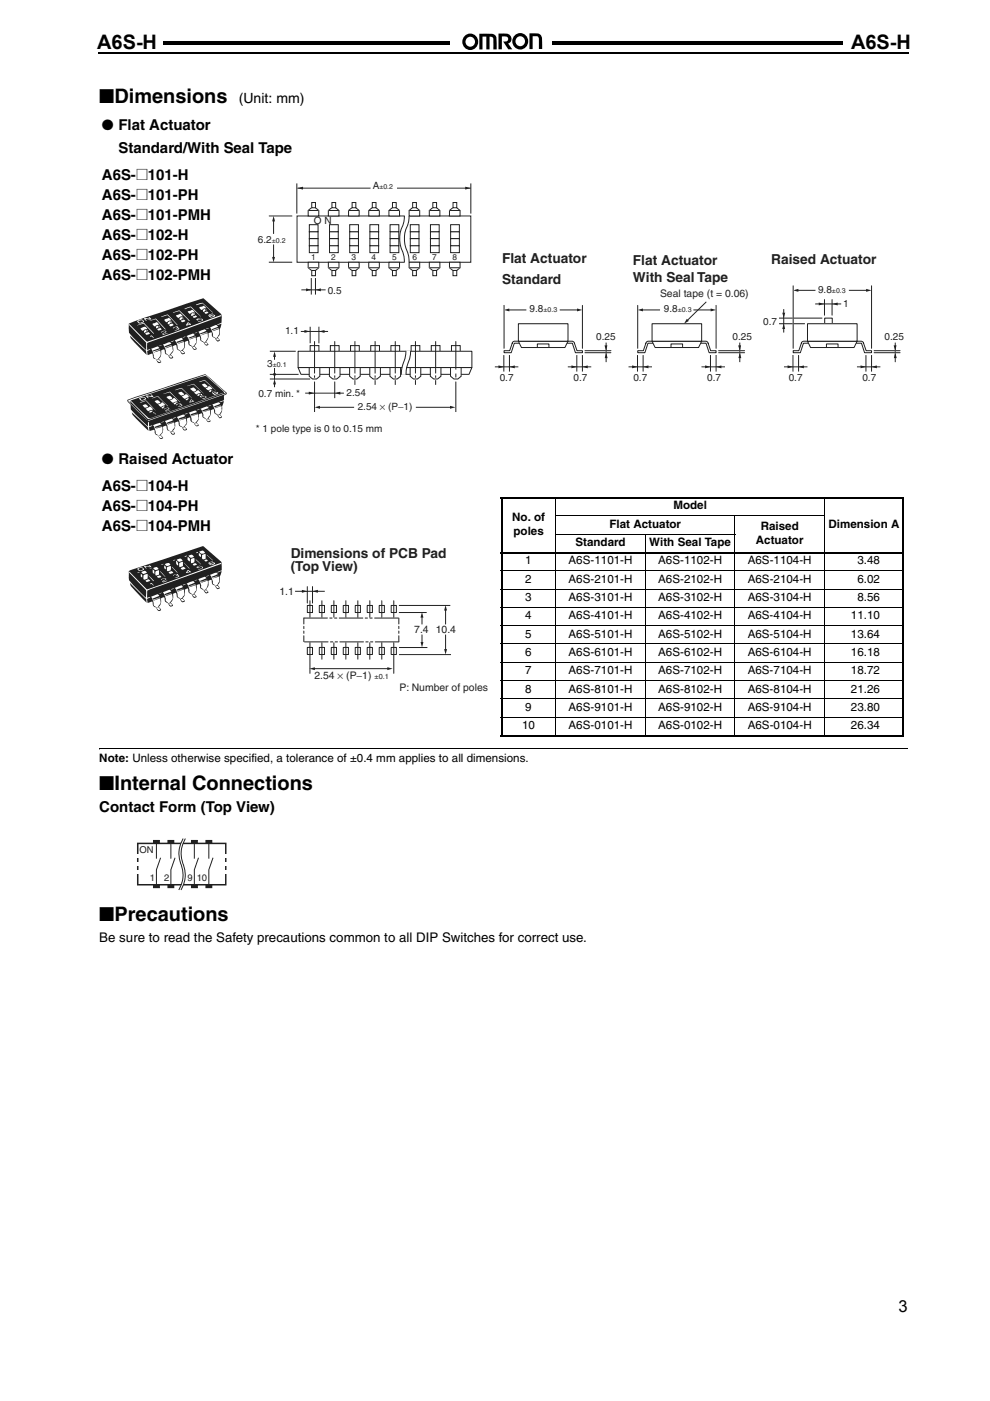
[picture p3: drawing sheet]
<svg xmlns="http://www.w3.org/2000/svg" width="210mm" height="297mm" viewBox="0 0 210 297" stroke-linecap="round" stroke-linejoin="round" font-family="sans-serif">
<defs><g id="words">
<g font-size="4.2">
<text x="20.6" y="10.4">A6S-H</text>
<text x="180.4" y="10.4">A6S-H</text>
<text x="21.1" y="21.9">■Dimensions</text>
<text x="21.1" y="167.5">■Internal Connections</text>
<text x="21.1" y="195.3">■Precautions</text>
</g>
<text font-size="3.5" x="190.5" y="278.3">3</text>
<g font-size="3.2">
<text x="21.6" y="27.6">● Flat Actuator</text>
<text x="25.1" y="32.4">Standard/With Seal Tape</text>
<text x="21.6" y="38.2">A6S-@101-H</text>
<text x="21.6" y="42.4">A6S-@101-PH</text>
<text x="21.6" y="46.7">A6S-@101-PMH</text>
<text x="21.6" y="50.9">A6S-@102-H</text>
<text x="21.6" y="55.1">A6S-@102-PH</text>
<text x="21.6" y="59.4">A6S-@102-PMH</text>
<text x="21.6" y="98.4">● Raised Actuator</text>
<text x="21.6" y="104.2">A6S-@104-H</text>
<text x="21.6" y="108.4">A6S-@104-PH</text>
<text x="21.6" y="112.7">A6S-@104-PMH</text>
<text x="21.1" y="172.1">Contact Form (Top View)</text>
</g>
<text font-size="3" x="50.6" y="21.9">(Unit: mm)</text>
<g font-size="2.9" fill="#231f20">
<text x="106.4" y="55.8">Flat Actuator</text>
<text x="134.2" y="56.3">Flat Actuator</text>
<text x="134.2" y="59.7">With Seal Tape</text>
<text x="163.5" y="56.1">Raised Actuator</text>
<text x="106.4" y="60.3">Standard</text>
<text x="61.6" y="118.3">Dimensions of PCB Pad</text>
<text x="61.6" y="121.1">(Top View)</text>
</g>
<text font-size="2.8" x="21.1" y="199.6">Be sure to read the Safety precautions common to all DIP Switches for correct use.</text>
<g font-size="2.5">
<text x="108.6" y="110.4">No. of</text>
<text x="108.9" y="113.4">poles</text>
<text x="129.2" y="111.9">Flat Actuator</text>
<text x="142.8" y="108">Model</text>
<text x="161.3" y="112.3">Raised</text>
<text x="175.6" y="111.9">Dimension A</text>
<text x="111.4" y="119.7">1</text>
<text x="120.5" y="119.7">A6S-1101-H</text>
<text x="122" y="115.8">Standard</text>
<text x="137.7" y="115.8">With Seal Tape</text>
<text x="139.5" y="119.7">A6S-1102-H</text>
<text x="158.5" y="119.7">A6S-1104-H</text>
<text x="160.3" y="115.3">Actuator</text>
<text x="181.8" y="119.7">3.48</text>
<text x="111.4" y="123.5">2</text>
<text x="120.5" y="123.5">A6S-2101-H</text>
<text x="139.5" y="123.5">A6S-2102-H</text>
<text x="158.5" y="123.5">A6S-2104-H</text>
<text x="181.8" y="123.5">6.02</text>
<text x="111.4" y="127.4">3</text>
<text x="111.4" y="131.3">4</text>
<text x="120.5" y="131.3">A6S-4101-H</text>
<text x="120.5" y="127.4">A6S-3101-H</text>
<text x="139.5" y="131.3">A6S-4102-H</text>
<text x="139.5" y="127.4">A6S-3102-H</text>
<text x="158.5" y="131.3">A6S-4104-H</text>
<text x="158.5" y="127.4">A6S-3104-H</text>
<text x="180.4" y="131.3">11.10</text>
<text x="181.8" y="127.4">8.56</text>
<text x="111.4" y="135.2">5</text>
<text x="120.5" y="135.2">A6S-5101-H</text>
<text x="139.5" y="135.2">A6S-5102-H</text>
<text x="158.5" y="135.2">A6S-5104-H</text>
<text x="180.4" y="135.2">13.64</text>
<text x="111.4" y="139.1">6</text>
<text x="111.4" y="142.9">7</text>
<text x="120.5" y="139.1">A6S-6101-H</text>
<text x="120.5" y="142.9">A6S-7101-H</text>
<text x="139.5" y="139.1">A6S-6102-H</text>
<text x="139.5" y="142.9">A6S-7102-H</text>
<text x="158.5" y="139.1">A6S-6104-H</text>
<text x="158.5" y="142.9">A6S-7104-H</text>
<text x="180.4" y="139.1">16.18</text>
<text x="180.4" y="142.9">18.72</text>
<text x="111.4" y="146.8">8</text>
<text x="120.5" y="146.8">A6S-8101-H</text>
<text x="139.5" y="146.8">A6S-8102-H</text>
<text x="158.5" y="146.8">A6S-8104-H</text>
<text x="180.4" y="146.8">21.26</text>
<text x="110.7" y="154.6">10</text>
<text x="111.4" y="150.7">9</text>
<text x="120.5" y="150.7">A6S-9101-H</text>
<text x="120.5" y="154.6">A6S-0101-H</text>
<text x="139.5" y="150.7">A6S-9102-H</text>
<text x="139.5" y="154.6">A6S-0102-H</text>
<text x="158.5" y="150.7">A6S-9104-H</text>
<text x="158.5" y="154.6">A6S-0104-H</text>
<text x="180.4" y="150.7">23.80</text>
<text x="180.4" y="154.6">26.34</text>
<text x="21.1" y="161.6">Note: Unless otherwise specified, a tolerance of ±0.4 mm applies to all dimensions.</text>
</g>
<g font-size="2.2" fill="#231f20">
<text x="139.9" y="63">Seal tape (t = 0.06)</text>
<text x="59.3" y="126.1">1.1</text>
<text x="87.8" y="134.2">7.4 10.4</text>
<text x="66.7" y="144">2.54 × (P−1)</text>
<text x="84.7" y="146.4">P: Number of poles</text>
</g>
<g font-size="2.1" fill="#231f20">
<text x="79" y="40.2">A</text>
<text x="66.5" y="47.5">O N</text>
<text x="54.7" y="51.5">6.2</text>
<text x="69.5" y="62.3">0.5</text>
<text x="173.5" y="62">9.8</text>
<text x="178.7" y="65.1">1</text>
<text x="60.4" y="70.7">1.1</text>
<text x="112.3" y="66.2">9.8</text>
<text x="140.8" y="66.2">9.8</text>
<text x="161.8" y="68.9">0.7</text>
<text x="56.7" y="77.8">3</text>
<text x="126.4" y="72.2">0.25</text>
<text x="155.3" y="72.2">0.25</text>
<text x="187.6" y="72.2">0.25</text>
<text x="105.9" y="80.9">0.7</text>
<text x="121.6" y="80.9">0.7</text>
<text x="134.3" y="80.9">0.7</text>
<text x="149.9" y="80.9">0.7</text>
<text x="167.2" y="80.9">0.7</text>
<text x="182.9" y="80.9">0.7</text>
<text x="54.8" y="84.1">0.7 min. *</text>
<text x="73.5" y="84">2.54</text>
<text x="75.8" y="87">2.54 × (P−1)</text>
<text x="54.3" y="91.7">* 1 pole type is 0 to 0.15 mm</text>
</g>
<g font-size="2" fill="#231f20">
<text x="29.6" y="180.8">ON</text>
<text x="31.7" y="186.9">1</text>
<text x="34.8" y="186.9">2</text>
<text x="39.8" y="186.9">9 10</text>
</g>
<g font-size="1.8" fill="#231f20">
<text x="66" y="55.2">1</text>
<text x="70.2" y="55.2">2</text>
<text x="74.6" y="55.2">3</text>
<text x="78.8" y="55.2">4</text>
<text x="83.1" y="55.2">5</text>
<text x="87.5" y="55.2">6</text>
<text x="91.6" y="55.2">7</text>
<text x="96" y="55.2">8</text>
</g>
<g font-size="1.5" fill="#231f20">
<text x="80.4" y="40.2">±0.2</text>
<text x="57.6" y="51.5">±0.2</text>
<text x="176.4" y="62">±0.3</text>
<text x="115.2" y="66.2">±0.3</text>
<text x="143.7" y="66.2">±0.3</text>
<text x="57.9" y="77.8">±0.1</text>
<text x="79.4" y="144">±0.1</text>
</g>
</g></defs>
<path d="M24.6 8.9h.3v.6h-.3zM24.9 8.9h156.1v.6h-156.1z" fill="#000"/>
<g fill="#fff">
<path d="M95.7 7.9h21.2v3.7h-21.2z"/>
<path d="M95.7 7.7h21.4v.4h-21.4z"/>
<path d="M116.7 7.9h.4v3.9h-.4z"/>
<path d="M95.5 11.5h21.4v.3h-21.4z"/>
<path d="M95.5 7.7h.4v3.9h-.4z"/>
<path d="M178.8 7.6h14.3v3.9h-14.3z"/>
<path d="M98 7h17v3.6h-17z"/>
</g>
<path d="M98.5 7.6l.8-.4 .4-.1v.7a1.05 1.05 0 0 0-1 1.5 1.05 1.05 0 0 0 1.8 .3 1.05 1.05 0 0 0-.5-1.8h-.3v-.7a1.73 1.73 0 0 1 1.7 2.2 1.73 1.73 0 0 1-2.5 1.1 1.73 1.73 0 0 1-.4-2.8zM101.6 7.2h2.1a1.21 1.21 0 0 1 1.6 1.3v2h-.7v-.9a2.09 2.09 0 0 0-.2-1.7l-.6-.1v2.7h-.7v-2.7h-.8v2.7h-.7zM105.7 7.1h1a1.24 1.24 0 0 1 1.4 .3 1.24 1.24 0 0 1 .2 1.4l-.6 .4 .9 1.2h-.8l-1.1-1.6a.67 .67 0 0 0 .8-.1 .67 .67 0 0 0 .1-.8l-1.2-.2v2.7h-.7zM109.1 7.5l.8-.4 .4-.1v.7a1.05 1.05 0 0 0-1 1.4 1.05 1.05 0 0 0 1.8 .4 1.05 1.05 0 0 0-.5-1.8h-.3v-.7a1.73 1.73 0 0 1 1.7 2.2 1.73 1.73 0 0 1-2.5 1 1.73 1.73 0 0 1-.4-2.7zM112.3 7.1h.9a1.33 1.33 0 0 1 1.7 1.6l.1 1.7h-.7v-2.2a.91 .91 0 0 0-1.4-.5v2.7h-.6z" fill="#000"/>
<path d="M20.6 7.6h13.9v3.9h-13.9z" fill="#fff"/>
<path d="M20.7 11.1h.2v.4h-.2z" fill="#000"/>
<path d="M20.9 11.3h171.9" fill="none" stroke="#000" stroke-width=".36"/>
<path d="M21.1 158.7h171.4v.5h-171.4z" fill="#fff"/>
<path d="M21.1 158.7v.2z" fill="#000"/>
<path d="M21.1 158.8h171.4" fill="none" stroke="#000" stroke-width=".21"/>
<g fill="#fff">
<path d="M21.1 25.1h171.4v132.5h-171.4z"/>
<path d="M54.3 38.4h137.4v53.8h-137.4z"/>
<path d="M63 45.8h22.8v9.8h-22.8z"/>
</g>
<path d="M85.8 45.8h-22.8v9.8h22.8" fill="none" stroke="#231f20" stroke-width=".21"/>
<path d="M86.8 45.8h13v9.8h-13z" fill="#fff"/>
<path d="M86.8 45.8h13v9.8h-13" fill="none" stroke="#231f20" stroke-width=".21"/>
<path d="M95.3 44.6l.7-.6h.8l.7 .6v1.2h-2.2z" fill="#fff"/>
<path d="M96 44l-.7 .6v1.2h2.2v-1.2l-.7-.6" fill="none" stroke="#231f20" stroke-width=".21"/>
<path d="M65.3 44.6l.7-.6h.9l.7 .6v1.2h-2.3z" fill="#fff"/>
<path d="M66 44l-.7 .6v1.2h2.3v-1.2l-.7-.6" fill="none" stroke="#231f20" stroke-width=".21"/>
<path d="M69.6 44.6l.7-.6h.9l.7 .6v1.2h-2.3z" fill="#fff"/>
<path d="M70.3 44l-.7 .6v1.2h2.3v-1.2l-.7-.6" fill="none" stroke="#231f20" stroke-width=".21"/>
<path d="M73.9 44.6l.7-.6h.8l.7 .6v1.2h-2.2z" fill="#fff"/>
<path d="M74.6 44l-.7 .6v1.2h2.2v-1.2l-.7-.6" fill="none" stroke="#231f20" stroke-width=".21"/>
<path d="M78.2 44.6l.7-.6h.8l.7 .6v1.2h-2.2z" fill="#fff"/>
<path d="M78.9 44l-.7 .6v1.2h2.2v-1.2l-.7-.6" fill="none" stroke="#231f20" stroke-width=".21"/>
<path d="M82.5 44.6l.7-.6h.8l.7 .6v1.2h-2.2z" fill="#fff"/>
<path d="M83.2 44l-.7 .6v1.2h2.2v-1.2l-.7-.6" fill="none" stroke="#231f20" stroke-width=".21"/>
<path d="M86.7 44.6l.7-.6h.9l.7 .6v1.2h-2.3z" fill="#fff"/>
<path d="M87.4 44l-.7 .6v1.2h2.3v-1.2l-.7-.6" fill="none" stroke="#231f20" stroke-width=".21"/>
<path d="M95.3 44.6h2.2z" fill="#fff"/>
<path d="M95.3 44.6h2.2" fill="none" stroke="#231f20" stroke-width=".21"/>
<path d="M65.3 44.6h2.3z" fill="#fff"/>
<path d="M65.3 44.6h2.3" fill="none" stroke="#231f20" stroke-width=".21"/>
<path d="M69.6 44.6h2.3z" fill="#fff"/>
<path d="M69.6 44.6h2.3" fill="none" stroke="#231f20" stroke-width=".21"/>
<path d="M73.9 44.6h2.2z" fill="#fff"/>
<path d="M73.9 44.6h2.2" fill="none" stroke="#231f20" stroke-width=".21"/>
<path d="M78.2 44.6h2.2z" fill="#fff"/>
<path d="M78.2 44.6h2.2" fill="none" stroke="#231f20" stroke-width=".21"/>
<path d="M82.5 44.6h2.2z" fill="#fff"/>
<path d="M82.5 44.6h2.2" fill="none" stroke="#231f20" stroke-width=".21"/>
<path d="M86.7 44.6h2.3z" fill="#fff"/>
<path d="M86.7 44.6h2.3" fill="none" stroke="#231f20" stroke-width=".21"/>
<path d="M95.3 55.6h2.2v1.2l-.7 .5h-.8l-.7-.5z" fill="#fff"/>
<path d="M96 57.3l-.7-.5v-1.2h2.2v1.2l-.7 .5" fill="none" stroke="#231f20" stroke-width=".21"/>
<path d="M65.3 55.6h2.3v1.2l-.7 .5h-.9l-.7-.5z" fill="#fff"/>
<path d="M66 57.3l-.7-.5v-1.2h2.3v1.2l-.7 .5" fill="none" stroke="#231f20" stroke-width=".21"/>
<path d="M69.6 55.6h2.3v1.2l-.7 .5h-.9l-.7-.5z" fill="#fff"/>
<path d="M70.3 57.3l-.7-.5v-1.2h2.3v1.2l-.7 .5" fill="none" stroke="#231f20" stroke-width=".21"/>
<path d="M73.9 55.6h2.2v1.2l-.7 .5h-.8l-.7-.5z" fill="#fff"/>
<path d="M74.6 57.3l-.7-.5v-1.2h2.2v1.2l-.7 .5" fill="none" stroke="#231f20" stroke-width=".21"/>
<path d="M78.2 55.6h2.2v1.2l-.7 .5h-.8l-.7-.5z" fill="#fff"/>
<path d="M78.9 57.3l-.7-.5v-1.2h2.2v1.2l-.7 .5" fill="none" stroke="#231f20" stroke-width=".21"/>
<path d="M82.5 55.6h2.2v1.2l-.7 .5h-.8l-.7-.5z" fill="#fff"/>
<path d="M83.2 57.3l-.7-.5v-1.2h2.2v1.2l-.7 .5" fill="none" stroke="#231f20" stroke-width=".21"/>
<path d="M86.7 55.6h2.3v1.2l-.7 .5h-.9l-.7-.5z" fill="#fff"/>
<path d="M87.4 57.3l-.7-.5v-1.2h2.3v1.2l-.7 .5" fill="none" stroke="#231f20" stroke-width=".21"/>
<path d="M95.3 56.8h2.2z" fill="#fff"/>
<path d="M95.3 56.8h2.2" fill="none" stroke="#231f20" stroke-width=".21"/>
<path d="M65.3 56.8h2.3z" fill="#fff"/>
<path d="M65.3 56.8h2.3" fill="none" stroke="#231f20" stroke-width=".21"/>
<path d="M69.6 56.8h2.3z" fill="#fff"/>
<path d="M69.6 56.8h2.3" fill="none" stroke="#231f20" stroke-width=".21"/>
<path d="M73.9 56.8h2.2z" fill="#fff"/>
<path d="M73.9 56.8h2.2" fill="none" stroke="#231f20" stroke-width=".21"/>
<path d="M78.2 56.8h2.2z" fill="#fff"/>
<path d="M78.2 56.8h2.2" fill="none" stroke="#231f20" stroke-width=".21"/>
<path d="M82.5 56.8h2.2z" fill="#fff"/>
<path d="M82.5 56.8h2.2" fill="none" stroke="#231f20" stroke-width=".21"/>
<path d="M86.7 56.8h2.3z" fill="#fff"/>
<path d="M86.7 56.8h2.3" fill="none" stroke="#231f20" stroke-width=".21"/>
<path d="M82.7 49.1h1.9v1.5h-1.9z" fill="#fff"/>
<path d="M82.7 49.1h1.9v1.5h-1.9z" fill="none" stroke="#231f20" stroke-width=".21"/>
<path d="M82.7 47.6h1.9v1.5h-1.9z" fill="#fff"/>
<path d="M82.7 47.6h1.9v1.5h-1.9z" fill="none" stroke="#231f20" stroke-width=".21"/>
<path d="M82.7 52.1h1.9v1.5h-1.9z" fill="#fff"/>
<path d="M82.7 52.1h1.9v1.5h-1.9z" fill="none" stroke="#231f20" stroke-width=".21"/>
<path d="M82.7 50.6h1.9v1.5h-1.9z" fill="#fff"/>
<path d="M82.7 50.6h1.9v1.5h-1.9z" fill="none" stroke="#231f20" stroke-width=".21"/>
<path d="M87 49.1h1.8v1.5h-1.8z" fill="#fff"/>
<path d="M87 49.1h1.8v1.5h-1.8z" fill="none" stroke="#231f20" stroke-width=".21"/>
<path d="M87 47.6h1.8v1.5h-1.8z" fill="#fff"/>
<path d="M87 47.6h1.8v1.5h-1.8z" fill="none" stroke="#231f20" stroke-width=".21"/>
<path d="M87 52.1h1.8v1.5h-1.8z" fill="#fff"/>
<path d="M87 52.1h1.8v1.5h-1.8z" fill="none" stroke="#231f20" stroke-width=".21"/>
<path d="M87 50.6h1.8v1.5h-1.8z" fill="#fff"/>
<path d="M87 50.6h1.8v1.5h-1.8z" fill="none" stroke="#231f20" stroke-width=".21"/>
<path d="M91 44.6l.7-.6h.9l.7 .6v1.2h-2.3z" fill="#fff"/>
<path d="M91.7 44l-.7 .6v1.2h2.3v-1.2l-.7-.6" fill="none" stroke="#231f20" stroke-width=".21"/>
<path d="M91 44.6h2.3z" fill="#fff"/>
<path d="M91 44.6h2.3" fill="none" stroke="#231f20" stroke-width=".21"/>
<path d="M91 55.6h2.3v1.2l-.7 .5h-.9l-.7-.5z" fill="#fff"/>
<path d="M91.7 57.3l-.7-.5v-1.2h2.3v1.2l-.7 .5" fill="none" stroke="#231f20" stroke-width=".21"/>
<path d="M91 56.8h2.3z" fill="#fff"/>
<path d="M91 56.8h2.3" fill="none" stroke="#231f20" stroke-width=".21"/>
<path d="M91.3 49.1h1.8v1.5h-1.8z" fill="#fff"/>
<path d="M91.3 49.1h1.8v1.5h-1.8z" fill="none" stroke="#231f20" stroke-width=".21"/>
<path d="M91.3 47.6h1.8v1.5h-1.8z" fill="#fff"/>
<path d="M91.3 47.6h1.8v1.5h-1.8z" fill="none" stroke="#231f20" stroke-width=".21"/>
<path d="M91.3 52.1h1.8v1.5h-1.8z" fill="#fff"/>
<path d="M91.3 52.1h1.8v1.5h-1.8z" fill="none" stroke="#231f20" stroke-width=".21"/>
<path d="M91.3 50.6h1.8v1.5h-1.8z" fill="#fff"/>
<path d="M91.3 50.6h1.8v1.5h-1.8z" fill="none" stroke="#231f20" stroke-width=".21"/>
<path d="M95.5 49.1h1.9v1.5h-1.9z" fill="#fff"/>
<path d="M95.5 49.1h1.9v1.5h-1.9z" fill="none" stroke="#231f20" stroke-width=".21"/>
<path d="M95.5 47.6h1.9v1.5h-1.9z" fill="#fff"/>
<path d="M95.5 47.6h1.9v1.5h-1.9z" fill="none" stroke="#231f20" stroke-width=".21"/>
<path d="M95.5 52.1h1.9v1.5h-1.9z" fill="#fff"/>
<path d="M95.5 52.1h1.9v1.5h-1.9z" fill="none" stroke="#231f20" stroke-width=".21"/>
<path d="M95.5 50.6h1.9v1.5h-1.9z" fill="#fff"/>
<path d="M95.5 50.6h1.9v1.5h-1.9z" fill="none" stroke="#231f20" stroke-width=".21"/>
<path d="M65.6 49.1h1.8v1.5h-1.8z" fill="#fff"/>
<path d="M65.6 49.1h1.8v1.5h-1.8z" fill="none" stroke="#231f20" stroke-width=".21"/>
<path d="M65.6 47.6h1.8v1.5h-1.8z" fill="#fff"/>
<path d="M65.6 47.6h1.8v1.5h-1.8z" fill="none" stroke="#231f20" stroke-width=".21"/>
<path d="M65.6 52.1h1.8v1.5h-1.8z" fill="#fff"/>
<path d="M65.6 52.1h1.8v1.5h-1.8z" fill="none" stroke="#231f20" stroke-width=".21"/>
<path d="M65.6 50.6h1.8v1.5h-1.8z" fill="#fff"/>
<path d="M65.6 50.6h1.8v1.5h-1.8z" fill="none" stroke="#231f20" stroke-width=".21"/>
<path d="M69.9 49.1h1.8v1.5h-1.8z" fill="#fff"/>
<path d="M69.9 49.1h1.8v1.5h-1.8z" fill="none" stroke="#231f20" stroke-width=".21"/>
<path d="M69.9 47.6h1.8v1.5h-1.8z" fill="#fff"/>
<path d="M69.9 47.6h1.8v1.5h-1.8z" fill="none" stroke="#231f20" stroke-width=".21"/>
<path d="M69.9 52.1h1.8v1.5h-1.8z" fill="#fff"/>
<path d="M69.9 52.1h1.8v1.5h-1.8z" fill="none" stroke="#231f20" stroke-width=".21"/>
<path d="M69.9 50.6h1.8v1.5h-1.8z" fill="#fff"/>
<path d="M69.9 50.6h1.8v1.5h-1.8z" fill="none" stroke="#231f20" stroke-width=".21"/>
<path d="M74.1 49.1h1.9v1.5h-1.9z" fill="#fff"/>
<path d="M74.1 49.1h1.9v1.5h-1.9z" fill="none" stroke="#231f20" stroke-width=".21"/>
<path d="M74.1 47.6h1.9v1.5h-1.9z" fill="#fff"/>
<path d="M74.1 47.6h1.9v1.5h-1.9z" fill="none" stroke="#231f20" stroke-width=".21"/>
<path d="M74.1 52.1h1.9v1.5h-1.9z" fill="#fff"/>
<path d="M74.1 52.1h1.9v1.5h-1.9z" fill="none" stroke="#231f20" stroke-width=".21"/>
<path d="M74.1 50.6h1.9v1.5h-1.9z" fill="#fff"/>
<path d="M74.1 50.6h1.9v1.5h-1.9z" fill="none" stroke="#231f20" stroke-width=".21"/>
<path d="M78.4 49.1h1.9v1.5h-1.9z" fill="#fff"/>
<path d="M78.4 49.1h1.9v1.5h-1.9z" fill="none" stroke="#231f20" stroke-width=".21"/>
<path d="M78.4 47.6h1.9v1.5h-1.9z" fill="#fff"/>
<path d="M78.4 47.6h1.9v1.5h-1.9z" fill="none" stroke="#231f20" stroke-width=".21"/>
<path d="M78.4 52.1h1.9v1.5h-1.9z" fill="#fff"/>
<path d="M78.4 52.1h1.9v1.5h-1.9z" fill="none" stroke="#231f20" stroke-width=".21"/>
<path d="M78.4 50.6h1.9v1.5h-1.9z" fill="#fff"/>
<g fill="none" stroke="#231f20" stroke-width=".21">
<path d="M57 55.6h5M57 45.8h5M58 46.5v3.1M58 51.8v3M66.1 57.3h.8v1.2h-.8zM66.1 42.9h.8v1.1h-.8zM70.4 57.3h.8v1.2h-.8zM70.4 42.9h.8v1.1h-.8zM74.7 57.3h.7v1.2h-.7zM74.7 42.9h.7v1.1h-.7zM78.4 50.6h1.9v1.5h-1.9zM78.9 57.3h.8v1.2h-.8z"/>
<path d="M78.9 42.9h.8v1.1h-.8zM83.2 57.3h.8v1.2h-.8zM83.2 42.9h.8v1.1h-.8zM87.5 57.3h.8v1.2h-.8zM87.5 42.9h.8v1.1h-.8zM91.8 57.3h.8v1.2h-.8zM91.8 42.9h.8v1.1h-.8zM96.1 57.3h.7v1.2h-.7zM96.1 42.9h.7v1.1h-.7z"/>
</g>
<g fill="#231f20">
<path d="M58 45.8l.3 1.1h-.6z"/>
<path d="M57.7 54.5h.6l-.3 1.1z"/>
</g>
<path d="M65.4 61.5h3.6" fill="none" stroke="#231f20" stroke-width=".21"/>
<path d="M66.9 61.5l1.1-.4v.7z" fill="#231f20"/>
<path d="M63.9 61.5h1.3" fill="none" stroke="#231f20" stroke-width=".21"/>
<path d="M64.9 61.1l1.1 .4-1.1 .3z" fill="#231f20"/>
<path d="M62.9 38.9v6.4M63.1 39.9h15.5M84.2 39.9h15.6M99.8 38.9v6.4M66 59v3.5M66.9 59v3.5" fill="none" stroke="#231f20" stroke-width=".21"/>
<g fill="#231f20">
<path d="M98.6 39.6l1.2 .3-1.2 .3z"/>
<path d="M63.1 39.9l1.1-.3v.6z"/>
</g>
<path d="M85.7 45.8v9.8l-.1-1.6a7.3 7.3 0 0 1 0-6.7z" fill="#fff"/>
<path d="M85.7 45.8l-.1 1.5a7.3 7.3 0 0 0 0 6.7l.1 1.6" fill="none" stroke="#231f20" stroke-width=".21"/>
<path d="M86.7 45.8v9.8l-.1-1.6a7.3 7.3 0 0 1 0-6.7z" fill="#fff"/>
<path d="M86.7 45.8l-.1 1.5a7.3 7.3 0 0 0 0 6.7l.1 1.6" fill="none" stroke="#231f20" stroke-width=".21"/>
<path d="M106.9 74.4h1.2l.7-1.9a1.74 1.74 0 0 1 1.9 .3h-1.7l-.6 2h-1.5z" fill="#fff"/>
<path d="M106.9 74.4h1.2l.7-1.9a1.74 1.74 0 0 1 1.9 .3h-1.7l-.6 2h-1.5z" fill="none" stroke="#231f20" stroke-width=".21"/>
<path d="M119.7 72.8a1.74 1.74 0 0 1 1.9-.3l.7 1.9h1.2v.4h-1.5l-.6-2z" fill="#fff"/>
<path d="M119.7 72.8a1.74 1.74 0 0 1 1.9-.3l.7 1.9h1.2v.4h-1.5l-.6-2z" fill="none" stroke="#231f20" stroke-width=".21"/>
<path d="M63.2 77.9h36.9l-.7 1.5h-35.6z" fill="#fff"/>
<path d="M63.2 77.9h36.9l-.7 1.5h-35.6z" fill="none" stroke="#231f20" stroke-width=".21"/>
<path d="M95.5 77.9h2.3v1.9l-.7 .6h-.9l-.7-.6z" fill="#fff"/>
<path d="M95.5 77.9h2.3v1.9l-.7 .6h-.9l-.7-.6z" fill="none" stroke="#231f20" stroke-width=".21"/>
<path d="M95.7 73.3h1.9v1.2h-1.9z" fill="#fff"/>
<path d="M95.7 74.5v-1.2h1.9v1.2" fill="none" stroke="#231f20" stroke-width=".21"/>
<path d="M65.6 77.9h2.2v1.9l-.7 .6h-.8l-.7-.6z" fill="#fff"/>
<path d="M65.6 77.9h2.2v1.9l-.7 .6h-.8l-.7-.6z" fill="none" stroke="#231f20" stroke-width=".21"/>
<path d="M65.8 73.3h1.8v1.2h-1.8z" fill="#fff"/>
<path d="M65.8 74.5v-1.2h1.8v1.2" fill="none" stroke="#231f20" stroke-width=".21"/>
<path d="M69.8 77.9h2.3v1.9l-.7 .6h-.9l-.7-.6z" fill="#fff"/>
<path d="M69.8 77.9h2.3v1.9l-.7 .6h-.9l-.7-.6z" fill="none" stroke="#231f20" stroke-width=".21"/>
<path d="M70 73.3h1.9v1.2h-1.9z" fill="#fff"/>
<path d="M70 74.5v-1.2h1.9v1.2" fill="none" stroke="#231f20" stroke-width=".21"/>
<path d="M74.1 77.9h2.3v1.9l-.7 .6h-.9l-.7-.6z" fill="#fff"/>
<path d="M74.1 77.9h2.3v1.9l-.7 .6h-.9l-.7-.6z" fill="none" stroke="#231f20" stroke-width=".21"/>
<path d="M74.3 73.3h1.9v1.2h-1.9z" fill="#fff"/>
<path d="M74.3 74.5v-1.2h1.9v1.2" fill="none" stroke="#231f20" stroke-width=".21"/>
<path d="M78.4 77.9h2.3v1.9l-.7 .6h-.9l-.7-.6z" fill="#fff"/>
<path d="M78.4 77.9h2.3v1.9l-.7 .6h-.9l-.7-.6z" fill="none" stroke="#231f20" stroke-width=".21"/>
<path d="M78.6 73.3h1.9v1.2h-1.9z" fill="#fff"/>
<path d="M78.6 74.5v-1.2h1.9v1.2" fill="none" stroke="#231f20" stroke-width=".21"/>
<path d="M82.7 77.9h2.2v1.9l-.7 .6h-.8l-.7-.6z" fill="#fff"/>
<path d="M82.7 77.9h2.2v1.9l-.7 .6h-.8l-.7-.6z" fill="none" stroke="#231f20" stroke-width=".21"/>
<path d="M82.9 73.3h1.8v1.2h-1.8z" fill="#fff"/>
<path d="M82.9 74.5v-1.2h1.8v1.2" fill="none" stroke="#231f20" stroke-width=".21"/>
<path d="M87.2 73.3h1.8v1.2h-1.8z" fill="#fff"/>
<path d="M87.2 74.5v-1.2h1.8v1.2" fill="none" stroke="#231f20" stroke-width=".21"/>
<path d="M87 77.9h2.2v1.9l-.7 .6h-.8l-.7-.6z" fill="#fff"/>
<path d="M87 77.9h2.2v1.9l-.7 .6h-.8l-.7-.6z" fill="none" stroke="#231f20" stroke-width=".21"/>
<path d="M91.2 77.9h2.3v1.9l-.7 .6h-.9l-.7-.6z" fill="#fff"/>
<path d="M91.2 77.9h2.3v1.9l-.7 .6h-.9l-.7-.6z" fill="none" stroke="#231f20" stroke-width=".21"/>
<path d="M91.4 73.3h1.9v1.2h-1.9z" fill="#fff"/>
<path d="M91.4 74.5v-1.2h1.9v1.2" fill="none" stroke="#231f20" stroke-width=".21"/>
<path d="M63.2 74.5h36.9v3.4h-36.9z" fill="#fff"/>
<path d="M63.2 74.5h36.9v3.4h-36.9z" fill="none" stroke="#231f20" stroke-width=".21"/>
<path d="M109.9 72.3h10.5l-.6 1.4h-9.2z" fill="#fff"/>
<path d="M109.9 72.3h10.5l-.6 1.4h-9.2z" fill="none" stroke="#231f20" stroke-width=".21"/>
<path d="M109.9 68.6h10.5v3.7h-10.5z" fill="#fff"/>
<path d="M109.9 68.6h10.5v3.7h-10.5z" fill="none" stroke="#231f20" stroke-width=".21"/>
<path d="M86 74.3h1l-.1 1.5-.7 2.1-.2 1.6h-1l.2-1.6 .7-2.1z" fill="#fff"/>
<path d="M113.9 73.7v-.8h2.5v.8" fill="none" stroke="#231f20" stroke-width=".21"/>
<path d="M174.9 67.5h1.6v1.1h-1.6z" fill="#fff"/>
<path d="M174.9 67.5h1.6v1.1h-1.6z" fill="none" stroke="#231f20" stroke-width=".21"/>
<path d="M168.2 74.4h1.2l.7-1.9a1.74 1.74 0 0 1 1.9 .3h-1.7l-.6 2h-1.5z" fill="#fff"/>
<path d="M168.2 74.4h1.2l.7-1.9a1.74 1.74 0 0 1 1.9 .3h-1.7l-.6 2h-1.5z" fill="none" stroke="#231f20" stroke-width=".21"/>
<path d="M181 72.8a1.74 1.74 0 0 1 1.9-.3l.7 1.9h1.2v.4h-1.5l-.6-2z" fill="#fff"/>
<path d="M181 72.8a1.74 1.74 0 0 1 1.9-.3l.7 1.9h1.2v.4h-1.5l-.6-2z" fill="none" stroke="#231f20" stroke-width=".21"/>
<path d="M171.2 72.3h10.5l-.6 1.4h-9.2z" fill="#fff"/>
<path d="M171.2 72.3h10.5l-.6 1.4h-9.2z" fill="none" stroke="#231f20" stroke-width=".21"/>
<path d="M171.2 68.6h10.5v3.7h-10.5z" fill="#fff"/>
<path d="M171.2 68.6h10.5v3.7h-10.5zM175.2 73.7v-.8h2.5v.8" fill="none" stroke="#231f20" stroke-width=".21"/>
<path d="M135.2 74.4h1.2l.7-1.9a1.74 1.74 0 0 1 2 .3h-1.7l-.7 2h-1.5z" fill="#fff"/>
<path d="M135.2 74.4h1.2l.7-1.9a1.74 1.74 0 0 1 2 .3h-1.7l-.7 2h-1.5z" fill="none" stroke="#231f20" stroke-width=".21"/>
<path d="M148 72.8a1.74 1.74 0 0 1 2-.3l.7 1.9h1.1v.4h-1.5l-.6-2z" fill="#fff"/>
<path d="M148 72.8a1.74 1.74 0 0 1 2-.3l.7 1.9h1.1v.4h-1.5l-.6-2z" fill="none" stroke="#231f20" stroke-width=".21"/>
<path d="M138.2 72.3h10.6l-.7 1.4h-9.2z" fill="#fff"/>
<path d="M138.2 72.3h10.6l-.7 1.4h-9.2z" fill="none" stroke="#231f20" stroke-width=".21"/>
<path d="M138.2 68.6h10.6v3.7h-10.6z" fill="#fff"/>
<path d="M57.2 79.4h6.1M58.2 75.3v.9M138.2 68.6h10.6v3.7h-10.6zM142.3 73.7v-.8h2.4v.8" fill="none" stroke="#231f20" stroke-width=".21"/>
<path d="M58.2 74.5l.3 1.2h-.6z" fill="#231f20"/>
<path d="M57.2 74.5h5.5M58.2 76.2v4.3M57.2 80.4h8.6M58.2 81.1v1" fill="none" stroke="#231f20" stroke-width=".21"/>
<path d="M58.2 80.4l.3 1.1h-.6z" fill="#231f20"/>
<g fill="none" stroke="#231f20" stroke-width=".21">
<path d="M63.8 70.3h5.8M65.8 69.3v3.5M66.7 72.3v6.9M66.7 79.6v.5M67.6 69.3v3.5M71 72.3v6.9M71 79.6v.5M75.2 72.3v6.9M75.2 79.6v.5M79.5 72.3v6.9M79.5 79.6v.5M83.8 72.3v6.9"/>
<path d="M83.8 79.6v.5M88.1 72.3v6.9M88.1 79.6v.5M92.4 72.3v6.9M92.4 79.6v.5M96.6 72.3v6.1M96.6 79.2v.8M75.2 80.6v1M79.5 80.6v1M83.8 80.6v1M88.1 80.6v1M92.4 80.6v1"/>
</g>
<g fill="#231f20">
<path d="M64.6 70l1.1 .3-1.1 .3z"/>
<path d="M67.7 70.3l1.1-.3v.6z"/>
</g>
<path d="M104.9 77.8h5" fill="none" stroke="#231f20" stroke-width=".21"/>
<g fill="#231f20">
<path d="M105.7 77.5l1.1 .3-1.1 .3z"/>
<path d="M108 77.8l1.1-.3v.6z"/>
<path d="M65.5 83l1.1 .3-1.1 .4z"/>
<path d="M71 83.4l1.2-.4v.7z"/>
</g>
<path d="M64.7 83.4h8.2M66.7 80.9v6.5M71 80.9v3.5" fill="none" stroke="#231f20" stroke-width=".21"/>
<g fill="#231f20">
<path d="M128.5 74.8l.3 1.1h-.6z"/>
<path d="M128.2 73.2h.6l-.3 1.2z"/>
</g>
<path d="M128.5 72.6v4.2M67.5 86.4h7.6M96.6 80.9v6.5" fill="none" stroke="#231f20" stroke-width=".21"/>
<path d="M66.7 86.4l1.1-.4v.7z" fill="#231f20"/>
<path d="M88.2 86.4h7.6" fill="none" stroke="#231f20" stroke-width=".21"/>
<path d="M95.4 86l1.2 .4-1.2 .3z" fill="#231f20"/>
<path d="M107.6 65.7h4" fill="none" stroke="#231f20" stroke-width=".21"/>
<path d="M106.8 65.7l1.2-.3v.6z" fill="#231f20"/>
<path d="M149.8 64l-4.2 4.1" fill="none" stroke="#231f20" stroke-width=".21"/>
<path d="M145.6 67.6l.5 .4-1.1 .6z" fill="#231f20"/>
<path d="M118.7 65.7h4" fill="none" stroke="#231f20" stroke-width=".21"/>
<g fill="#231f20">
<path d="M122.3 65.4l1.2 .3-1.2 .3z"/>
<circle cx="58.2" cy="79.4" r=".31"/>
</g>
<path d="M106.8 75.3v3.5M108 75.3v3.5M120.4 77.8h5" fill="none" stroke="#231f20" stroke-width=".21"/>
<g fill="#231f20">
<path d="M121.2 77.5l1.1 .3-1.1 .3z"/>
<path d="M123.5 77.8l1.1-.3v.6z"/>
</g>
<path d="M122.3 75.3v3.5M123.5 75.3v3.5M166.2 77.8h5" fill="none" stroke="#231f20" stroke-width=".21"/>
<g fill="#231f20">
<path d="M167 77.5l1.1 .3-1.1 .3z"/>
<path d="M169.3 77.8l1.1-.3v.6z"/>
<path d="M189.8 74.8l.3 1.1h-.6z"/>
<path d="M189.5 73.2h.6l-.3 1.2z"/>
</g>
<path d="M168.9 61.6h4M189.8 72.6v4.2" fill="none" stroke="#231f20" stroke-width=".21"/>
<path d="M168.1 61.6l1.2-.3v.6z" fill="#231f20"/>
<path d="M180 61.6h4" fill="none" stroke="#231f20" stroke-width=".21"/>
<path d="M183.6 61.3l1.2 .3-1.2 .3z" fill="#231f20"/>
<path d="M168.1 75.3v3.5M169.3 75.3v3.5M181.7 77.8h5" fill="none" stroke="#231f20" stroke-width=".21"/>
<g fill="#231f20">
<path d="M182.5 77.5l1.1 .3-1.1 .3z"/>
<path d="M184.8 77.8l1.1-.3v.6z"/>
</g>
<path d="M133.3 77.8h4.9M183.6 75.3v3.5M184.8 75.3v3.5" fill="none" stroke="#231f20" stroke-width=".21"/>
<g fill="#231f20">
<path d="M134 77.5l1.2 .3-1.2 .3z"/>
<path d="M136.3 77.8l1.2-.3v.6z"/>
<path d="M156.9 74.8l.3 1.1h-.6z"/>
<path d="M156.5 73.2h.6l-.2 1.2z"/>
</g>
<path d="M136 65.7h3.9M156.9 72.6v4.2" fill="none" stroke="#231f20" stroke-width=".21"/>
<path d="M135.2 65.7l1.1-.3v.6z" fill="#231f20"/>
<path d="M147 65.7h4" fill="none" stroke="#231f20" stroke-width=".21"/>
<path d="M150.7 65.4l1.1 .3-1.1 .3z" fill="#231f20"/>
<path d="M135.2 75.3v3.5M136.4 75.3v3.5M148.7 77.8h5" fill="none" stroke="#231f20" stroke-width=".21"/>
<g fill="#231f20">
<path d="M149.5 77.5l1.1 .3-1.1 .3z"/>
<path d="M151.8 77.8l1.2-.3v.6z"/>
</g>
<path d="M150.6 75.3v3.5M151.8 75.3v3.5M166.2 65.5v5" fill="none" stroke="#231f20" stroke-width=".21"/>
<g fill="#231f20">
<path d="M165.9 66.3h.6l-.3 1.2z"/>
<path d="M166.2 68.6l.3 1.2h-.6z"/>
</g>
<path d="M165.2 67.4h9.2M165.2 68.6h5.5M172.8 64.4h5.6M174.8 63.4v3.5M176.4 63.4v3.5" fill="none" stroke="#231f20" stroke-width=".21"/>
<path d="M106.9 64.7v9.2z" fill="#fff"/>
<path d="M106.9 64.7v9.2" fill="none" stroke="#231f20" stroke-width=".21"/>
<path d="M123.5 64.7v9.2z" fill="#fff"/>
<path d="M123.5 64.7v9.2" fill="none" stroke="#231f20" stroke-width=".21"/>
<path d="M168.2 60.6v13.3z" fill="#fff"/>
<path d="M168.2 60.6v13.3" fill="none" stroke="#231f20" stroke-width=".21"/>
<path d="M184.8 60.6v13.3z" fill="#fff"/>
<path d="M184.8 60.6v13.3" fill="none" stroke="#231f20" stroke-width=".21"/>
<path d="M135.2 64.7v9.2z" fill="#fff"/>
<path d="M135.2 64.7v9.2" fill="none" stroke="#231f20" stroke-width=".21"/>
<path d="M151.8 64.7v9.2z" fill="#fff"/>
<path d="M151.8 64.7v9.2" fill="none" stroke="#231f20" stroke-width=".21"/>
<path d="M86.1 74.5l-.2 1.4-.7 2z" fill="#fff"/>
<path d="M86.1 74.5l-.2 1.4-.7 2" fill="none" stroke="#231f20" stroke-width=".21"/>
<path d="M87.1 74.5l-.2 1.4-.7 2z" fill="#fff"/>
<path d="M87.1 74.5l-.2 1.4-.7 2" fill="none" stroke="#231f20" stroke-width=".21"/>
<path d="M85.2 77.9l-.1 1.5z" fill="#fff"/>
<path d="M85.2 77.9l-.1 1.5" fill="none" stroke="#231f20" stroke-width=".21"/>
<path d="M86.2 77.9l-.1 1.5z" fill="#fff"/>
<path d="M86.2 77.9l-.1 1.5" fill="none" stroke="#231f20" stroke-width=".21"/>
<path d="M185.3 74.8h5.5z" fill="#fff"/>
<path d="M185.3 74.8h5.5" fill="none" stroke="#231f20" stroke-width=".21"/>
<path d="M185.3 74.4h5.5z" fill="#fff"/>
<path d="M185.3 74.4h5.5" fill="none" stroke="#231f20" stroke-width=".21"/>
<path d="M124 74.8h5.5z" fill="#fff"/>
<path d="M124 74.8h5.5" fill="none" stroke="#231f20" stroke-width=".21"/>
<path d="M124 74.4h5.5z" fill="#fff"/>
<path d="M124 74.4h5.5" fill="none" stroke="#231f20" stroke-width=".21"/>
<path d="M152.4 74.8h5.5z" fill="#fff"/>
<path d="M152.4 74.8h5.5" fill="none" stroke="#231f20" stroke-width=".21"/>
<path d="M152.4 74.4h5.5z" fill="#fff"/>
<path d="M152.4 74.4h5.5" fill="none" stroke="#231f20" stroke-width=".21"/>
<path d="M56.1 76.4h4.2v1.6h-4.2z" fill="#fff"/>
<g fill="#231f20">
<path d="M173.6 64.1l1.1 .3-1.1 .3z"/>
<path d="M176.5 64.4l1.1-.3v.7z"/>
</g>
<path d="M27.3 63.2h19.7v13.8h-19.7z" fill="#fff"/>
<path d="M27.4 68.7v.3z" fill="#231f20"/>
<path d="M27.3 68.6l3.6-1.3 12.2-4.1 3.8 3.4 .1 1.8-.4 1.3v1l-.3 .7a.45 .45 0 0 0 .3 .6 .37 .37 0 0 1-.6 .4l-.1-.2a.75 .75 0 0 0-.7-.7l-.4-1.1-.6 .3-.1 1.1-.4 .6 .4 .5 .1 .2-.2 .1a.58 .58 0 0 1-.8-.5l-.1-.2a1.04 1.04 0 0 1-.7-1.1l-.7 .3v.3a1.36 1.36 0 0 1-.4 1.3l.4 .5a.37 .37 0 0 1-.6 .4l-.6-.8a.89 .89 0 0 1-.7-1.2l-.6 .3v.4a1.28 1.28 0 0 1-.4 1.3l.4 .5a.38 .38 0 0 1-.6 .4l-.6-.8a.73 .73 0 0 1-.6-.9l-.1-.3a.54 .54 0 0 0-.6 .6 1.21 1.21 0 0 1-.4 1.4l.4 .6a.37 .37 0 0 1-.5 .3l-.7-.8a.65 .65 0 0 1-.6-.9l-.1-.2-.5 .1-.1 .1v.4a1.38 1.38 0 0 1-.5 1.3l.5 .8a.61 .61 0 0 1-.7 .1 .61 .61 0 0 1-.4-.6l-.1-.2a.66 .66 0 0 1-.6-.9l-.1-.3-1 .4-.2-.1-2-2a4.8 4.8 0 0 1-1.8-4.6z" fill="#fff"/>
<path d="M27.3 68.6l3.6-1.3 12.2-4.1 3.8 3.4 .1 1.8-1 .4 .1 .1 .8-.3-.3 1.1v1.3l-.3 .4a.45 .45 0 0 0 .3 .6 .37 .37 0 0 1-.6 .4l-.1-.2a.75 .75 0 0 0-.7-.7l-.4-1.1-.6 .3-.1 1.1-.4 .6 .4 .5 .1 .2-.2 .1a.58 .58 0 0 1-.8-.5l-.1-.2a1.04 1.04 0 0 1-.7-1.1l-.7 .3v.3a1.36 1.36 0 0 1-.4 1.3l.4 .5a.37 .37 0 0 1-.6 .4l-.6-.8a.89 .89 0 0 1-.7-1.2l-.6 .3v.4a1.28 1.28 0 0 1-.4 1.3l.4 .5a.38 .38 0 0 1-.6 .4l-.6-.8a.73 .73 0 0 1-.6-.9l-.1-.3a.54 .54 0 0 0-.6 .6 1.21 1.21 0 0 1-.4 1.4l.4 .6a.37 .37 0 0 1-.5 .3l-.7-.8a.65 .65 0 0 1-.6-.9l-.1-.2-.5 .1-.1 .1v.4a1.38 1.38 0 0 1-.5 1.3l.5 .8a.61 .61 0 0 1-.7 .1 .61 .61 0 0 1-.4-.6l-.1-.2a.66 .66 0 0 1-.6-.9l-.1-.3-1 .4-.1-.9 .7-.3-.7 .1v-1.5l15.7-5.7v-.1l-.1-.1-15.6 5.6-3.8-3.7v.3l3.6 3.6v1.6l-3.2-3.1a2.37 2.37 0 0 1-.5-2.1z" fill="#231f20"/>
<g fill="#fff">
<path d="M41.6 64.6l1.3-.4 2.2 2-2.2-1.9-1.3 .4z"/>
<path d="M42.3 65.2l.4-.2a.58 .58 0 0 1 1 .3l-1 .4z"/>
<path d="M39.1 65.5l1.4-.5 2.1 2.1-2.2-2-1.2 .5z"/>
<path d="M43.7 65.5l-.1 .5z"/>
<path d="M43.1 65.7l.3-.2 .1 .4-.3 .2z"/>
<path d="M39.8 66l.4-.1a.73 .73 0 0 1 .9 0 .73 .73 0 0 1 .2 .9v-.6l-1.2 .3z"/>
<path d="M36.7 66.2l1.3-.4 2.2 2.2h-.2l-2-2z"/>
<path d="M42.8 65.8l.1 .1z"/>
<path d="M43.3 66.2l.5-.2 .4 .3-.2 .1a.38 .38 0 0 1-.6-.1z"/>
<path d="M40.6 66.5l.4-.1 .1 .4-.5 .2z"/>
<path d="M44.2 66.8l.4-.2 .6-.1-.8 .3v.1a.99 .99 0 0 1 1.2 0 .82 .82 0 0 1-1.4-.1z"/>
<path d="M37.3 66.8l.6-.1a.56 .56 0 0 1 .9 .3l-.6 .1a.48 .48 0 0 1-.5 .3 .48 .48 0 0 1-.4-.6z"/>
<path d="M34.1 67.2l1.5-.5 2.1 2.2h-.2l-2-2.1z"/>
<path d="M40.9 67.2l.5-.4 .4 .3-.7 .3z"/>
</g>
<path d="M44.6 67.1l.8-.2-.5 .3z" fill="#231f20"/>
<g fill="#fff">
<path d="M30.5 67.6l.3-.2 1 .2-.3-.4h.2l.4 .5h-1.3l.3 .3-.1 .1z"/>
<path d="M38.7 67.2l.1 .5z"/>
<path d="M41.6 67.7l1-.3-.7 .4a1.01 1.01 0 0 1 1.1 0l-.2 .3-.7 .1-.1-.1 .9-.2-.3-.2-.7 .2z"/>
<path d="M34.9 67.8l.4-.2a.59 .59 0 0 1 .6-.2 .59 .59 0 0 1 .4 .5l-1.1 .4z"/>
<path d="M31.7 68l1.4-.4 2 2.2h-.1l-2-2.1z"/>
<path d="M38.5 67.9l.4-.2 .4 .4a.64 .64 0 0 1-1 0z"/>
<path d="M29.1 68.1l.2-.2a.72 .72 0 0 1 1.2 .2 .79 .79 0 0 1-.7 .5 .79 .79 0 0 1-.7-.5z"/>
<circle cx="38.3" cy="67.6" r=".3"/>
</g>
<path d="M29.3 68.1a.73 .73 0 0 1 1 0l-.6 .3z" fill="#231f20"/>
<g fill="#fff">
<path d="M36.3 68.1v.4z"/>
<path d="M35.7 68.2h.5a.58 .58 0 0 1-.6 .6v-.4z"/>
<path d="M32.5 68.6l.5-.2a.52 .52 0 0 1 .7 .4l-.4 .1-.4 .3a.49 .49 0 0 1-.4-.6z"/>
<path d="M39.8 68.3l.7 .3v.3l-1.1 .1z"/>
<path d="M29.1 68.9l1.4-.5 2.2 2.3-.1 .1-2.1-2.2z"/>
</g>
<path d="M39.9 68.5l.2 .2-.3 .1z" fill="#231f20"/>
<g fill="#fff">
<path d="M36 68.7l.5-.1 .3 .3a.66 .66 0 0 1-1 0z"/>
<path d="M44.5 69.4l1.3-.5 .4 .4-1.3 .5v.1l1.5-.4v.1l-1.3 .5 1.4-.3a1.67 1.67 0 0 1-.7 2 .43 .43 0 0 1 .6 .3l-.3 .1-.5-.6a.62 .62 0 0 1-.5-.9z"/>
<path d="M33.8 69v.4z"/>
<path d="M33.1 69.2l.4-.2 .1 .4-.4 .2z"/>
<path d="M36.7 69.5a.77 .77 0 0 1 1.3 .2l-.8 .4-.2-.1 .5-.1 .3-.3h-.6l.4-.2-.3-.1-.5 .3z"/>
<path d="M29.8 69.6l1.1-.3 .3 .4-.5 .1a.48 .48 0 0 1-.5 .3 .48 .48 0 0 1-.4-.5z"/>
<path d="M33.3 69.8l.4-.2a.36 .36 0 0 1 .6 .3 .7 .7 0 0 1-1-.1z"/>
<path d="M43.6 69.8l.7-.3z"/>
<path d="M42.1 70.3l1.3-.5 .4 .3-1.4 .6 .1 .2 1.4-.5 .1 .1-1.4 .6 1.4-.5 .1 .4a1.71 1.71 0 0 1-.8 1.6l.1 .1 .3-.1 .3 .4-.3 .1-.6-.7a1.17 1.17 0 0 1-.6-1.2z"/>
<path d="M31.3 69.9v.4z"/>
<path d="M30.7 70.1l.3-.2 .1 .3-.5 .4-.1-.4z"/>
<path d="M34.2 70.4l.2-.2a.66 .66 0 0 1 .9 .1l-.7 .5 .9-.1-1 .2a.45 .45 0 0 1 .5-.5l.1-.1-.2-.1-.8 .3z"/>
<path d="M41.2 70.7l.7-.3z"/>
<path d="M30.8 70.7l.7-.3 .3 .3a.76 .76 0 0 1-1 0z"/>
<path d="M39.6 71.3l1.3-.6 .4 .4-1.3 .5v.2l1.5-.4-1.4 .6 1.5-.4a1.59 1.59 0 0 1-.7 1.9h.1a.41 .41 0 0 1 .6 .3l-.2 .1a.87 .87 0 0 1-.8-.6 .57 .57 0 0 1-.4-.8l-.3-.8z"/>
<path d="M31.9 71.2a.65 .65 0 0 1 .8 .5l-.6-.4-.2 .1z"/>
</g>
<path d="M27.6 71.2l2.9 2.7a1.45 1.45 0 0 1 .6 1.3l-3.4-3.5z" fill="#231f20"/>
<g fill="#fff">
<path d="M38.7 71.6l.7-.2z"/>
<path d="M37.1 72.2l1.5-.5 .2 .3-1.4 .5 .1 .1v.1l1.5-.4-1.4 .6 1.4-.4 .1 .4a1.1 1.1 0 0 1-.7 1.4v.1h.4l.3 .3-.1 .2h-.2l-.3-.1-.3-.5a.97 .97 0 0 1-.6-1.1z"/>
<path d="M36.2 72.5l.7-.3z"/>
<path d="M34.5 73l1.5-.5 .3 .4-1.4 .5 .1 .2 1.5-.4-1.4 .6 1.4-.4a1.39 1.39 0 0 1-.5 1.8l-.1 .1h.3l.4 .4-.4 .1-.7-.7a.55 .55 0 0 1-.3-.8z"/>
<path d="M33.6 73.4l.8-.3z"/>
<path d="M32 74l1.5-.5 .3 .3-1.4 .5 .1 .2 1.4-.4 .1 .1-1.5 .6 1.5-.5a1.67 1.67 0 0 1-.7 2l.3-.1 .5 .5a.7 .7 0 0 1-1-.6l-.5-.4-.2-1z"/>
<path d="M27 79.3h21.1v13.8h-21.1z"/>
<path d="M27 84.8l16.5-5.5 4.6 4a.48 .48 0 0 1-.6 .5l-.4 2.7a1.42 1.42 0 0 1-.4 1.3l.3 .5a.35 .35 0 0 1-.5 .3l-.2-.2a.72 .72 0 0 0-.7-.6l-.3-1.1a.65 .65 0 0 0-.6 1l-.4 1.1a.41 .41 0 0 1 .2 .6 .58 .58 0 0 1-.8-.5l-.2-.2a.7 .7 0 0 1-.6-.9l-.1-.2-.5 .2-.2 .1 .1 .4a1.34 1.34 0 0 1-.5 1.2l.4 .5a.33 .33 0 0 1-.5 .4l-.6-.8a.94 .94 0 0 1-.7-1.1 .6 .6 0 0 0-.6 .2 .6 .6 0 0 0 0 .7l-.1 .5a.52 .52 0 0 0-.4 .6 .52 .52 0 0 0 .4 .4v.2l-.1 .1a.81 .81 0 0 1-1-.7 .64 .64 0 0 1-.6-.9l-.1-.2-.5 .1-.2 .1 .1 .4a1.38 1.38 0 0 1-.5 1.3l.4 .7a.65 .65 0 0 1-.7 .1 .65 .65 0 0 1-.3-.6l-.2-.2a.65 .65 0 0 1-.6-.8l-.1-.3-.5 .2-.1 .5a1.22 1.22 0 0 1-.5 1.2l.4 .6a.37 .37 0 0 1-.5 .4l-.4-.7-.7-.4-.2-.9-1.2 .3-2.5-2.5a3.2 3.2 0 0 1-1.3-3.1l-.7-.7z"/>
</g>
<path d="M27 84.8l16.5-5.5 4.6 4a.48 .48 0 0 1-.6 .5v.3a.71 .71 0 0 1-.1 .7 .71 .71 0 0 1-.7 .3l-.1 .2 .8-.3-.3 1.5a1.42 1.42 0 0 1-.4 1.3l.3 .5a.35 .35 0 0 1-.5 .3l-.2-.2a.72 .72 0 0 0-.7-.6l-.3-1.1a.65 .65 0 0 0-.6 1l-.4 1.1a.41 .41 0 0 1 .2 .6 .58 .58 0 0 1-.8-.5l-.2-.2a.7 .7 0 0 1-.6-.9l-.1-.2-.5 .2-.2 .1 .1 .4a1.34 1.34 0 0 1-.5 1.2l.4 .5a.33 .33 0 0 1-.5 .4l-.6-.8a.94 .94 0 0 1-.7-1.1 .6 .6 0 0 0-.6 .2 .6 .6 0 0 0 0 .7l-.1 .5a.52 .52 0 0 0-.4 .6 .52 .52 0 0 0 .4 .4v.2l-.1 .1a.81 .81 0 0 1-1-.7 .64 .64 0 0 1-.6-.9l-.1-.2-.5 .1-.2 .1 .1 .4a1.38 1.38 0 0 1-.5 1.3l.4 .7a.65 .65 0 0 1-.7 .1 .65 .65 0 0 1-.3-.6l-.2-.2a.65 .65 0 0 1-.6-.8l-.1-.3-.5 .2-.1 .5a1.22 1.22 0 0 1-.5 1.2l.4 .6a.37 .37 0 0 1-.5 .4l-.4-.7-.7-.4-.2-.9-1 .3-.1-.8 .7-.3-.7 .1v-1l-.2 .1-.1 .8-3.6-3.5a1.84 1.84 0 0 0-.7-1.7z" fill="#231f20"/>
<g fill="#fff">
<path d="M27.1 84.9l16.5-5.4 4.2 3.7-.3 .2-.1-.4-3.8-3.4-15.8 5.3-.2 .5z"/>
<path d="M42.2 81l1.2-.4 2.2 2.1-2.2-2z"/>
<path d="M42.8 81.5l.6-.1 .6 .4v.2a.6 .6 0 0 1-1-.3z"/>
<path d="M39.7 81.8l1.4-.4 2.2 2.1-2.3-2z"/>
<path d="M43.6 82.4l.7-.5 .7 .5v.1l-.6 .1a.61 .61 0 0 1-.8-.2z"/>
<path d="M40.3 82.5l.8-.3 .5 .4-.1 .2a.6 .6 0 0 1-1-.2z"/>
<path d="M37.1 82.7l1.4-.4 2.2 2.1-2.3-2z"/>
<path d="M44.9 82.7l.1-.1-.1 .3z"/>
<path d="M44.4 82.8l.4-.1-.1 .3h-.3z"/>
<path d="M41.1 83.2l1-.5 .4 .6-.6 .2a.52 .52 0 0 1-.8-.3z"/>
<path d="M45 83.1l.5-.2h.3a.54 .54 0 0 0-.7 .4l.3-.1a.61 .61 0 0 1 .9 .1l-.3 .3-.6 .1z"/>
<path d="M37.8 83.3l.7-.2 .6 .5a.66 .66 0 0 1-1.1-.1z"/>
<path d="M34.6 83.5l1.5-.4 2.2 2.2-2.3-2.1z"/>
</g>
<path d="M45.5 83.3h.6l-.5 .2h-.2z" fill="#231f20"/>
<g fill="#fff">
<path d="M27.8 85.1l3.7 3.5 .3 .1 15.6-5.4-16 5.6-3.6-3.7z"/>
<path d="M31.4 89.1l16.5-5.7v.1l-6.5 2.3-10 3.5z"/>
<path d="M42.4 83.5l.1 .3z"/>
<path d="M41.8 83.8l.5-.3-.1 .4z"/>
<path d="M38.5 84l.7-.3a.56 .56 0 0 1 .8 .5l-.7 .4z"/>
<path d="M31 83.9l1.2 .1-.3-.4 .6 .5h-1.3l.3 .3-.4-.2-.2-.2z"/>
<path d="M42.4 84l.8-.3-.6 .3h.4a.51 .51 0 0 1 .8 .2 .68 .68 0 0 1-1 .3l.8-.3-.1-.2h-.3a.54 .54 0 0 1-.8 0z"/>
<path d="M35.3 84.2l.2-.1a.65 .65 0 0 1 1 .3 .69 .69 0 0 1-.6 .3 .69 .69 0 0 1-.6-.5z"/>
<path d="M32.2 84.5l1.3-.5 2.2 2.1-2.2-2z"/>
<path d="M29.5 84.4l.3-.1a.79 .79 0 0 1 1.2 .3 .81 .81 0 0 1-.8 .3 .81 .81 0 0 1-.7-.5z"/>
</g>
<path d="M29.7 84.5a.65 .65 0 0 1 1 0v.1a.64 .64 0 0 1-1-.1z" fill="#231f20"/>
<g fill="#fff">
<path d="M39.3 84.7l.7-.3v.3l-.1-.3-.1 .4-.4 .1z"/>
<path d="M36.1 84.9l.9-.5 .6 .7-.6 .1a.64 .64 0 0 1-.9-.3z"/>
<path d="M40.5 84.7l.7 .3-.1 .1-.9 .3z"/>
<path d="M32.8 85.1l.5-.3 .7 .5a.68 .68 0 0 1-.7 .3 .68 .68 0 0 1-.5-.5z"/>
</g>
<path d="M40.5 84.8l.3 .2-.4 .2z" fill="#231f20"/>
<g fill="#fff">
<path d="M29.6 85.3l1.4-.4 2 2.1-2-2z"/>
<path d="M27.1 85l4.2 4.2z"/>
<path d="M36.8 85.6l.8-.4-.1 .3-.1-.2a.42 .42 0 0 1-.5 .4z"/>
<path d="M45 85.7l1.3-.4 .4 .3-1.3 .5v.2l1.5-.3-1.4 .5 1.4-.4a1.58 1.58 0 0 1-.7 1.9 .45 .45 0 0 1 .7 .4h-.1a.73 .73 0 0 1-.7-.6 .56 .56 0 0 1-.5-.8z"/>
<path d="M33.5 85.8l1-.5 .5 .6-.8 .4z"/>
<path d="M37.4 85.8l.1-.1a.65 .65 0 0 1 .7-.2 .65 .65 0 0 1 .4 .5l-.9 .2 .7-.2 .1-.1h-.6l.4-.2-.2-.1-.6 .3h-.2z"/>
<path d="M30.2 86a.65 .65 0 0 1 .7-.3 .65 .65 0 0 1 .5 .5l-.7 .3z"/>
<path d="M44.1 86.1l.7-.2z"/>
<path d="M34.9 86.1v.3z"/>
<path d="M34.2 86.5l.6-.4-.1 .4z"/>
<path d="M30.9 86.6l.9-.4 .7 .6-1 .4z"/>
<path d="M42.5 86.7l1.4-.5 .3 .3-1.3 .5 .1 .2 1.4-.4-1.4 .6 1.5-.5a1.48 1.48 0 0 1-.7 1.9l.5 .1 .2 .3-.4 .1-.6-.7a.62 .62 0 0 1-.4-.8z"/>
<path d="M34.9 86.6l.7-.2 .3 .2-.7 .5 .9-.2-.9 .3-.1-.2 .6-.4h-.5l-.4 .2z"/>
<path d="M41.6 87l.7-.3z"/>
<path d="M32.4 87.1l.1-.1-.1 .3z"/>
<path d="M40 87.5l1.4-.5 .3 .4-1.2 .4v.3l1.4-.4-1.3 .6 1.4-.5a1.32 1.32 0 0 1-.7 1.9l.1 .1 .3-.1 .3 .4-.4 .1-.5-.7-.3-.1-.4-1.3z"/>
<path d="M31.8 87.2l.4-.1a.39 .39 0 0 1-.5 .3z"/>
<path d="M32.6 87.4l.5 .4-.5-.2h-.1z"/>
</g>
<path d="M27.9 87.4l2.9 2.7a1.44 1.44 0 0 1 .7 1.3l-3.4-3.5z" fill="#231f20"/>
<g fill="#fff">
<path d="M39.1 87.8l.7-.2z"/>
<path d="M37.5 88.4l1.4-.5 .4 .3-1.4 .5 .1 .3 1.4-.4-1.3 .6 1.3-.5a1.35 1.35 0 0 1-.6 1.9h.4l.3 .4h-.1a.52 .52 0 0 1-.7-.5 .91 .91 0 0 1-.7-1.1z"/>
<path d="M36.6 88.7l.7-.2z"/>
<path d="M35 89.3l1.3-.5 .4 .3-1.3 .5v.3l1.5-.4-1.4 .5 1.4-.4a1.88 1.88 0 0 1-.6 2l.4-.1 .3 .3-.4 .2-1.1-1v-.7z"/>
<path d="M34.1 89.6l.7-.2z"/>
<path d="M32.5 90.1l1.4-.5 .3 .4-1.4 .5v.1l.1 .1 1.5-.3-1.5 .5 1.5-.4v.3a1.18 1.18 0 0 1-.6 1.4l-.1 .2 .3-.1 .5 .4-.5 .2-.6-.7a.61 .61 0 0 1-.4-.8z"/>
<path d="M27.3 115.8h19.7v13.8h-19.7z"/>
<path d="M27.3 121.1l15.7-5.3 4 3.5a4.6 4.6 0 0 1-.4 2.9v.4a1.43 1.43 0 0 1-.4 1.4l.3 .5a.34 .34 0 0 1-.5 .4l-.1-.2a.72 .72 0 0 0-.7-.7l-.2-.2-.2-.9-.6 .3a1.81 1.81 0 0 1-.5 1.8l.5 .7-.4 .1h-.2l-.7-.8a1.27 1.27 0 0 1-.6-1.2l-.6 .3v.4a1.53 1.53 0 0 1-.5 1.3l.5 .8a.65 .65 0 0 1-.7 0 .65 .65 0 0 1-.4-.6l-.5-.3-.2-1-.7 .3v.4a1.32 1.32 0 0 1-.5 1.4l.4 .5a.38 .38 0 0 1-.5 .4l-.2-.2a.86 .86 0 0 0-.8-.8l-.3-1-.6 .2v.4a1.45 1.45 0 0 1-.5 1.4l.4 .5a.38 .38 0 0 1-.5 .4l-.6-.8a.67 .67 0 0 1-.6-.9 .47 .47 0 0 0-.8 0l.1 .4a1.4 1.4 0 0 1-.5 1.3l.4 .6a.38 .38 0 0 1-.5 .3l-.6-.8a.74 .74 0 0 1-.6-.9l-.1-.3-1.2 .3-2.4-2.5a4.4 4.4 0 0 1-1.4-3.8z"/>
</g>
<path d="M27.3 121.1l15.7-5.3 3.9 3.3 .1 1.8-1 .4 .1 .1 .9-.4-.1 .7a1.39 1.39 0 0 0-.3 1.3l-.1 .7-.3 .3 .3 .5a.34 .34 0 0 1-.5 .4l-.1-.2a.72 .72 0 0 0-.7-.7l-.2-.2-.2-.9-.6 .3a1.81 1.81 0 0 1-.5 1.8l.5 .7-.4 .1h-.2l-.7-.8a1.26 1.26 0 0 1-.6-1.2l-.6 .3v.4a1.53 1.53 0 0 1-.5 1.3l.5 .8a.65 .65 0 0 1-.7 0 .65 .65 0 0 1-.4-.6l-.5-.3-.2-1-.7 .3v.4a1.32 1.32 0 0 1-.5 1.4l.4 .5a.38 .38 0 0 1-.5 .4l-.2-.2a.86 .86 0 0 0-.8-.8l-.3-1-.6 .2v.4a1.45 1.45 0 0 1-.5 1.4l.4 .5a.38 .38 0 0 1-.5 .4l-.6-.8a.67 .67 0 0 1-.6-.9 .47 .47 0 0 0-.8 0l.1 .4a1.39 1.39 0 0 1-.5 1.3l.4 .6a.38 .38 0 0 1-.5 .3l-.6-.8a.74 .74 0 0 1-.6-.9l-.1-.3-1 .3-.1-.8 .7-.4-.7 .1v-1.5l15.6-5.6 .1-.2-15.6 5.5h-.2l-3.7-3.7v.2l3.6 3.7-.1 1.6-3.1-3.1a2.18 2.18 0 0 1-.5-2.1z" fill="#231f20"/>
<g fill="#fff">
<path d="M42.3 116.9l.2-.1a.6 .6 0 0 1 1 .4 .69 .69 0 0 1-1.2-.3z"/>
<path d="M41.6 117.2l.4-.2-.2 .2z"/>
<path d="M42.2 117.2l.4 .4v.5l-.4-.4z"/>
<path d="M42.8 117.7l.8-.3v1.1l-.5 .1-.2-.2z"/>
<path d="M39.9 117.8l.3-.1a.6 .6 0 0 1 .9 .3l-.2 .2a.63 .63 0 0 1-1-.4z"/>
<path d="M43.9 117.6l1.2 1.2z"/>
<path d="M39.1 118l.5-.2-.3 .3z"/>
<path d="M39.8 118.1l.4 .3v.7l-.4-.5z"/>
<path d="M40.5 118.5l.7-.2v.6a.5 .5 0 0 1-.7 .4z"/>
<path d="M37.5 118.7l.2-.1a.62 .62 0 0 1 1 .3l-.2 .1a.63 .63 0 0 1-1-.3z"/>
<path d="M41.4 118.5l1.2 1.1z"/>
<path d="M43.3 118.8a.43 .43 0 0 1 .8 .1h-.2a.38 .38 0 0 1-.6-.1z"/>
<path d="M36.7 118.8l.5-.1-.3 .1z"/>
<path d="M37.4 118.9l.3 .4 .1 .6-.4-.2z"/>
<path d="M44.2 119.3l1-.2-.6 .1-.2 .2 .8-.2 .4 .2a.73 .73 0 0 1-.7 .4 .73 .73 0 0 1-.7-.5z"/>
<path d="M38 119.4l.8-.3v.9l-.7 .3z"/>
<path d="M39 119.3l1.2 1.2-.1 .1z"/>
<path d="M34.9 119.6a.74 .74 0 0 1 1.2 .1l-.2 .2a.59 .59 0 0 1-1-.3z"/>
<path d="M40.8 119.6a.57 .57 0 0 1 1 .1 .61 .61 0 0 1-1-.1z"/>
</g>
<path d="M44.6 119.6l.8-.2a.54 .54 0 0 1-.8 .2z" fill="#231f20"/>
<g fill="#fff">
<path d="M34.2 119.7l.4-.2z"/>
<path d="M30.6 120l1.2 .1-.3-.4 .6 .5-1.2-.1 .2 .4h-.2z"/>
<path d="M34.8 119.9l.4 .4v.4l-.4-.3z"/>
<path d="M41.6 120.2l1-.3-.7 .4 .9-.2 .2 .2v.2l-.8 .2h-.2l.8-.2 .1-.2-.3-.1-.7 .3z"/>
<path d="M35.4 120.3l.8-.3a.86 .86 0 0 1-.3 1h-.5z"/>
<path d="M36.5 120.2l1.1 1.2z"/>
<path d="M38.3 120.5l.7-.3 .4 .3-.8 .3z"/>
<path d="M32.5 120.4l.8-.2 .3 .4-.2 .2a.57 .57 0 0 1-.9-.4z"/>
<path d="M29.1 120.6l.5-.3a.59 .59 0 0 1 .9 .5 .82 .82 0 0 1-1.4-.2z"/>
<path d="M31.7 120.5l.5-.1z"/>
</g>
<path d="M29.5 120.5l.4-.1 .3 .1 .1 .2-.3 .2a.42 .42 0 0 1-.6-.2z" fill="#231f20"/>
<g fill="#fff">
<path d="M32.4 120.7l.3 .3v.7l-.3-.4z"/>
<path d="M39.7 121l.2-.2 .6 .3v.2l-1.1 .2z"/>
<path d="M33 121.1l.7-.2v.9l-.5 .2-.3-.1z"/>
<path d="M30 121.3a.66 .66 0 0 1 .6-.3 .66 .66 0 0 1 .6 .4l-.3 .1a.57 .57 0 0 1-.9-.2z"/>
</g>
<path d="M39.9 121l.2 .1-.3 .2z" fill="#231f20"/>
<g fill="#fff">
<path d="M33.9 121l1.1 1.3z"/>
<path d="M35.7 121.3l.7-.2 .3 .4a.56 .56 0 0 1-.5 .2 .56 .56 0 0 1-.5-.4z"/>
<path d="M29.1 121.4l.6-.2z"/>
<path d="M44.5 121.9l1.4-.5 .3 .3-1.3 .6 .1 .1 1.4-.3-1.3 .6 1.4-.5a1.57 1.57 0 0 1-.8 2h.4l.3 .3-.3 .2-.9-.8-.3-1.4z"/>
<path d="M29.9 121.6l.3 .3v.6l-.4-.3z"/>
<path d="M30.4 122l.9-.3v1l-.8 .2z"/>
<path d="M36.8 121.9a.68 .68 0 0 1 .7-.2 .68 .68 0 0 1 .5 .5l-.5 .3h-.5l.8-.3-.1-.2-.4 .1 .3-.3h-.2l-.7 .3z"/>
<path d="M43.6 122.2l.7-.2z"/>
<path d="M31.5 122l1.2 1.2h-.2z"/>
<path d="M33.3 122.2a.57 .57 0 0 1 .9 .1l-.7 .2z"/>
<path d="M42 122.8l1.3-.5 .5 .3-1.3 .5v.3l1.4-.4-1.3 .6 1.4-.5a1.72 1.72 0 0 1-.7 2l.1 .1 .3-.1 .3 .4-.4 .1-.6-.7a.71 .71 0 0 1-.4-.9z"/>
<path d="M34.3 122.8l.5-.2 .5 .1-.7 .6 .9-.2-.9 .4-.2-.3 .7-.5h-.2l-.8 .3z"/>
<path d="M30.8 123.1l.7-.3 .4 .3-.8 .3z"/>
<path d="M41.2 123.1l.7-.2z"/>
<path d="M39.6 123.7l1.3-.5 .4 .3-1.3 .6v.2l1.5-.4-1.4 .6 1.4-.4a1.52 1.52 0 0 1-.7 1.9h.4l.4 .4-.2 .1a.95 .95 0 0 1-.8-.7l-.4-.3-.2-1.2z"/>
<path d="M31.9 123.6l.4 .1 .3 .5-.5-.4-.2 .1z"/>
</g>
<path d="M27.6 123.6l3.4 3.4 .1 .8-2.4-2.5a2.33 2.33 0 0 1-1.1-1.7z" fill="#231f20"/>
<g fill="#fff">
<path d="M38.7 124.1l.7-.3z"/>
<path d="M37.1 124.6l1.3-.5 .4 .4-1.4 .5 .1 .2 1.5-.4-1.4 .6 1.4-.4a1.6 1.6 0 0 1-.7 2l.4-.1 .3 .4-.1 .2a.69 .69 0 0 1-.7-.6 .74 .74 0 0 1-.6-1z"/>
<path d="M36.2 125l.7-.3z"/>
<path d="M34.6 125.6l1.3-.6 .4 .4-1.4 .6 .1 .2 1.4-.4-1.3 .6 1.4-.5a1.51 1.51 0 0 1-.7 2h.4l.3 .4-.3 .1-1-.9-.2-1.1z"/>
<path d="M33.7 125.9l.7-.2z"/>
<path d="M32 126.5l1.4-.5 .4 .3-1.4 .6 .2 .2 1.3-.4-1.3 .7 1.4-.6a1.66 1.66 0 0 1-.7 2 .53 .53 0 0 1 .7 .4l-.4 .2-.4-.6a1.02 1.02 0 0 1-.7-1.3z"/>
<path d="M59.3 115.8h44.2v31.1h-44.2z"/>
</g>
<g fill="none" stroke="#231f20" stroke-width=".21">
<path d="M65.2 137.3h1.1v1.5h-1.1zM65.2 128.4h1.1v1.5h-1.1zM65.7 136.3v6.5M65.7 127.4v3.5M67.7 137.3h1.1v1.5h-1.1zM67.7 128.4h1.1v1.5h-1.1zM68.2 136.3v3.5M68.3 127.4v3.5M70.2 137.3h1.1v1.5h-1.1zM70.2 128.4h1.1v1.5h-1.1zM70.8 136.3v3.5M70.8 127.4v3.5"/>
<path d="M72.8 137.3h1.1v1.5h-1.1zM72.8 128.4h1.1v1.5h-1.1zM73.3 136.3v3.5M73.3 127.4v3.5M75.3 137.3h1.1v1.5h-1.1zM75.3 128.4h1.1v1.5h-1.1zM75.9 136.3v3.5M75.9 127.4v3.5M77.9 137.3h1.1v1.5h-1.1zM77.9 128.4h1.1v1.5h-1.1zM78.4 136.3v3.5M78.4 127.4v3.5"/>
<path d="M80.4 137.3h1.1v1.5h-1.1zM80.4 128.4h1.1v1.5h-1.1zM80.9 136.3v3.5M81 127.4v3.5M82.9 137.3h1.1v1.5h-1.1zM82.9 128.4h1.1v1.5h-1.1zM83.5 136.3v6.5M83.5 127.4v3.5M66.5 141.8h15.8"/>
</g>
<g fill="#231f20">
<path d="M82.1 141.5l1.2 .3-1.2 .3z"/>
<path d="M65.6 141.8l1.2-.3v.6z"/>
</g>
<path d="M84.6 129.9h5.9M84.6 137.3h6M89.5 130.6v1.8M89.5 134.5v1.9" fill="none" stroke="#231f20" stroke-width=".21"/>
<path d="M89.5 129.8l.3 1.1h-.6z" fill="#231f20"/>
<path d="M64.3 125.4h4.6" fill="none" stroke="#231f20" stroke-width=".21"/>
<path d="M66.3 125.4l1.1-.3v.6z" fill="#231f20"/>
<path d="M62.6 125.4h1.8" fill="none" stroke="#231f20" stroke-width=".21"/>
<g fill="#231f20">
<path d="M64 125.1l1.2 .3-1.2 .3z"/>
<path d="M89.2 136.1h.6l-.3 1.2z"/>
</g>
<path d="M84.6 128.4h10.9M84.6 138.8h11M94.5 129.1v3.3M94.5 134.5v3.4" fill="none" stroke="#231f20" stroke-width=".21"/>
<g fill="#231f20">
<path d="M94.5 128.3l.3 1.1h-.6z"/>
<path d="M94.2 137.6h.6l-.3 1.2z"/>
</g>
<path d="M64.4 131h20.2M84.6 136.1h-20.2" fill="none" stroke="#231f20" stroke-width=".21" stroke-dasharray="5 .5 .5 .5 .5 .5"/>
<path d="M64.4 131v5.1M84.6 131v5.1" fill="none" stroke="#231f20" stroke-width=".21" stroke-dasharray="1.2 .5 .5 .5 .5 .5"/>
<path d="M65.2 124.4v3.5M66.3 124.4v3.5" fill="none" stroke="#231f20" stroke-width=".21"/>
<path d="M106.2 105.5h85.5M106.2 117.1h85.5M106.3 105.7v50.1M191.5 105.7v50.1M106.2 155.9h85.5" fill="none" stroke="#000" stroke-width=".36"/>
<g fill="none" stroke="#000" stroke-width=".21">
<path d="M117.7 109.4h57.2M117.7 113.2h38.2M117.8 105.3v50.8M136.8 113.2v42.9M155.8 109.3v46.8M174.8 105.3v50.8M106.2 121h85.5M106.2 124.9h85.5M106.2 128.8h85.5M106.2 132.7h85.5M106.2 136.5h85.5M106.2 140.4h85.5"/>
<path d="M106.2 144.3h85.5M106.2 148.2h85.5M106.2 152.1h85.5"/>
</g>
<g fill="#fff">
<path d="M21.1 175.5h35.1v15.2h-35.1z"/>
<path d="M28.8 177.8h19.6v10.9h-19.6z"/>
</g>
<path d="M29.2 178.8h18.7v8.8h-18.7z" fill="none" stroke="#231f20" stroke-width=".32"/>
<g fill="#fff">
<path d="M47.4 184.6h1v.7h-1z"/>
<path d="M47.4 182.8h1v.8h-1z"/>
<path d="M47.4 181.1h1v.7h-1z"/>
</g>
<path d="M32.5 178.2h1.3v.6h-1.3z" fill="#231f20"/>
<path d="M32.5 178.2h1.3v.6h-1.3z" fill="none" stroke="#231f20" stroke-width=".21"/>
<path d="M35.6 178.2h1.3v.6h-1.3z" fill="#231f20"/>
<path d="M35.6 178.2h1.3v.6h-1.3z" fill="none" stroke="#231f20" stroke-width=".21"/>
<path d="M40.6 178.2h1.2v.6h-1.2z" fill="#231f20"/>
<path d="M40.6 178.2h1.2v.6h-1.2z" fill="none" stroke="#231f20" stroke-width=".21"/>
<path d="M43.7 178.2h1.2v.6h-1.2z" fill="#231f20"/>
<path d="M43.7 178.2h1.2v.6h-1.2z" fill="none" stroke="#231f20" stroke-width=".21"/>
<path d="M32.5 187.6h1.3v.6h-1.3z" fill="#231f20"/>
<path d="M32.5 187.6h1.3v.6h-1.3z" fill="none" stroke="#231f20" stroke-width=".21"/>
<path d="M35.6 187.6h1.3v.6h-1.3z" fill="#231f20"/>
<path d="M35.6 187.6h1.3v.6h-1.3z" fill="none" stroke="#231f20" stroke-width=".21"/>
<path d="M40.6 187.6h1.2v.6h-1.2z" fill="#231f20"/>
<path d="M40.6 187.6h1.2v.6h-1.2z" fill="none" stroke="#231f20" stroke-width=".21"/>
<path d="M43.7 187.6h1.2v.6h-1.2z" fill="#231f20"/>
<path d="M43.7 187.6h1.2v.6h-1.2z" fill="none" stroke="#231f20" stroke-width=".21"/>
<path d="M38.8 177.8h.5a6.6 6.6 0 0 0-.2 6.3 6 6 0 0 1-.7 4.6h-.5a6.6 6.6 0 0 0 .2-6.3 6 6 0 0 1 .7-4.6z" fill="#fff"/>
<path d="M38.8 177.8a6.6 6.6 0 0 0-.2 6.3 6 6 0 0 1-.7 4.6M39.3 177.8a6.6 6.6 0 0 0-.2 6.3 6 6 0 0 1-.7 4.6" fill="none" stroke="#231f20" stroke-width=".21"/>
<g fill="#fff">
<path d="M28.8 184.6h1v.7h-1z"/>
<path d="M28.8 182.8h1v.8h-1z"/>
<path d="M28.8 181.1h1v.7h-1z"/>
</g>
<path d="M33.2 178.8v3.3M36.2 178.8v3.3M41.2 178.8v3.3M44.3 178.8v3.3M34.1 181.9l-.9 2.5v3.2M37.1 181.9l-.9 2.5v3.2M42.1 181.9l-.9 2.5v3.2M45.2 181.9l-.9 2.5v3.2" fill="none" stroke="#231f20" stroke-width=".21"/>
<use href="#words"/>
</svg>
